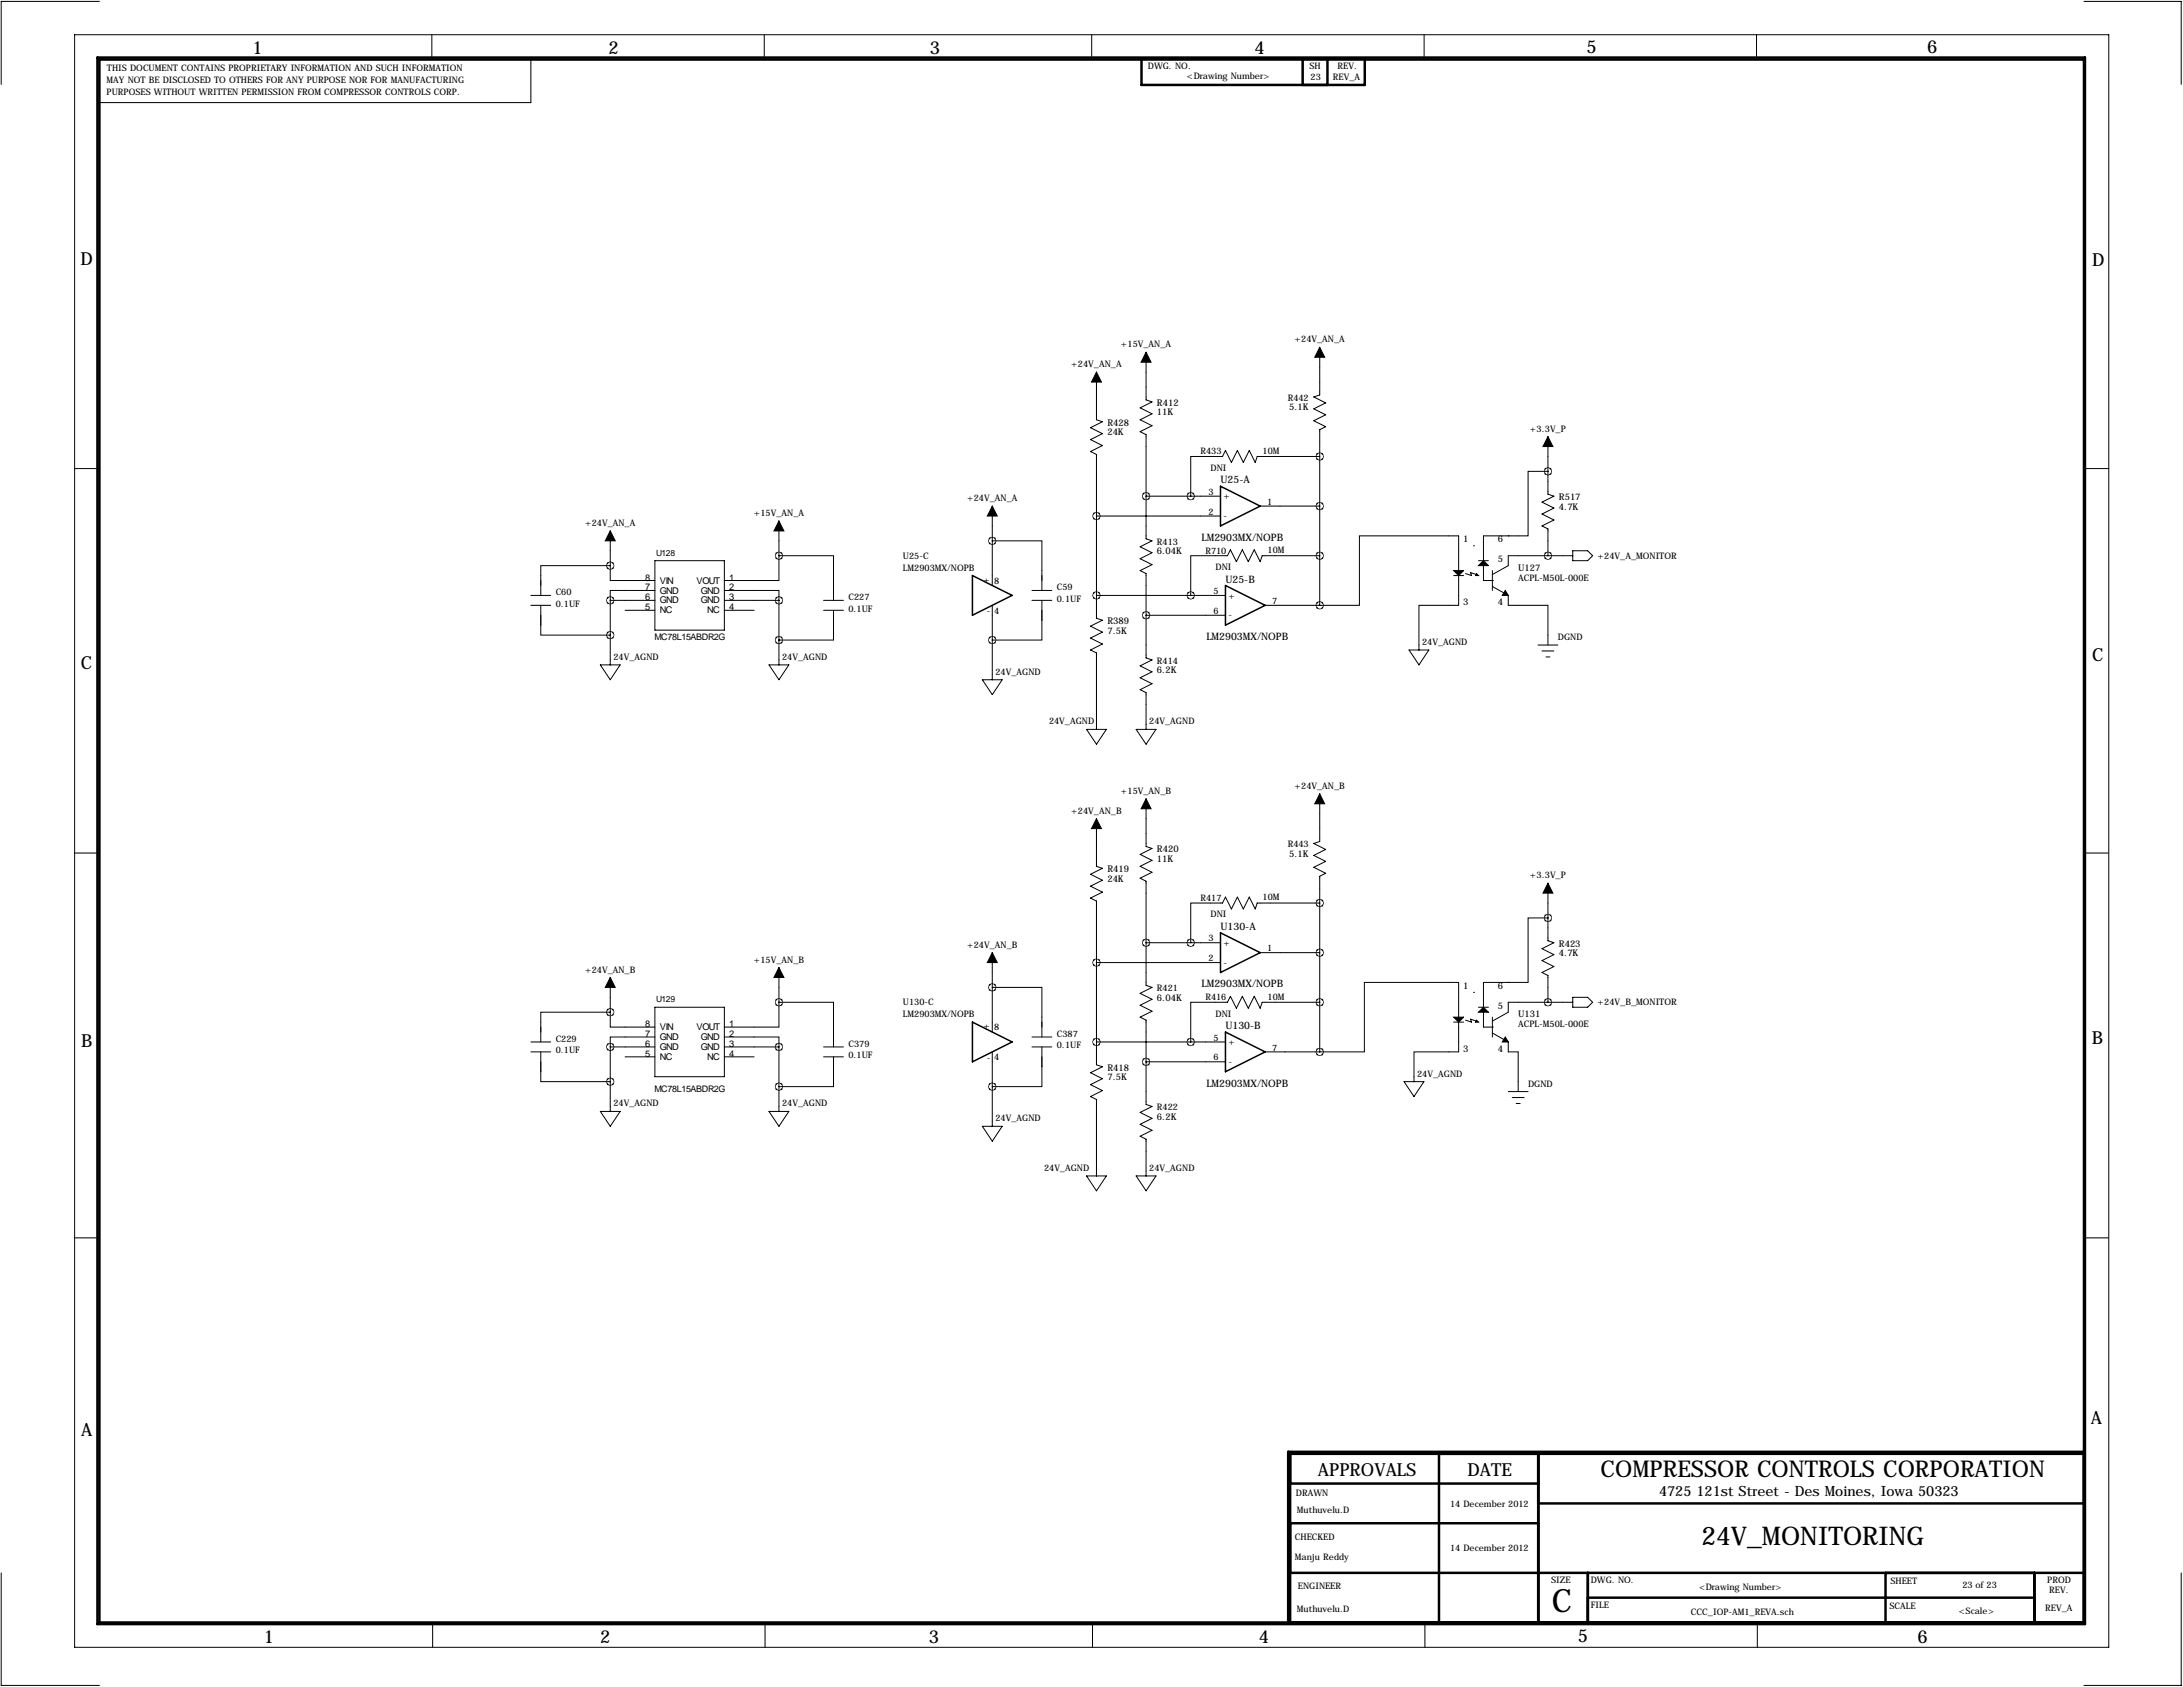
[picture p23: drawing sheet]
<svg xmlns="http://www.w3.org/2000/svg" width="559mm" height="432mm" viewBox="0 0 559 432" stroke-linecap="round" stroke-linejoin="round" font-family="sans-serif">
<defs><g id="words">
<text font-size="8.2" x="397.2" y="412.6">C</text>
<text font-size="6.6" x="435.5" y="395.5">24V_MONITORING</text>
<text font-size="5.9" x="409.7" y="378">COMPRESSOR CONTROLS CORPORATION</text>
<g font-size="4.6">
<text x="64.6" y="13.7">1</text>
<text x="155.8" y="13.7">2</text>
<text x="238" y="13.7">3</text>
<text x="321.1" y="13.7">4</text>
<text x="406.1" y="13.5">5</text>
<text x="493.3" y="13.5">6</text>
<text x="20.6" y="67.9">D</text>
<text x="535.6" y="68.1">D</text>
<text x="20.7" y="171.1">C</text>
<text x="535.5" y="169.2">C</text>
<text x="20.8" y="268.1">B</text>
<text x="535.4" y="267.2">B</text>
<text x="535.2" y="364.5">A</text>
<text x="20.8" y="367.5">A</text>
<text x="337.3" y="377.7">APPROVALS</text>
<text x="375.7" y="377.7">DATE</text>
<text x="67.5" y="420.6">1</text>
<text x="153.6" y="420.6">2</text>
<text x="237.8" y="420.6">3</text>
<text x="322.2" y="420.5">4</text>
<text x="403.9" y="420.4">5</text>
<text x="490.9" y="420.6">6</text>
</g>
<text font-size="3.6" x="424.7" y="383">4725 121st Street - Des Moines, Iowa 50323</text>
<g font-size="2.6">
<text x="312.4" y="123.7">U25-A</text>
<text x="307.5" y="138.4">LM2903MX/NOPB</text>
<text x="313.7" y="149.1">U25-B</text>
<text x="308.8" y="163.8">LM2903MX/NOPB</text>
<text x="312.4" y="238">U130-A</text>
<text x="307.5" y="252.7">LM2903MX/NOPB</text>
<text x="313.7" y="263.4">U130-B</text>
<text x="308.8" y="278.1">LM2903MX/NOPB</text>
</g>
<g font-size="2.4">
<text x="296.2" y="103.9">R412</text>
<text x="296.2" y="106.3">11K</text>
<text x="330" y="105">5.1K</text>
<text x="283.5" y="109">R428</text>
<text x="283.5" y="111.4">24K</text>
<text x="399" y="128">R517</text>
<text x="399" y="130.4">4.7K</text>
<text x="296.2" y="141.9">6.04K</text>
<text x="374.6" y="138.8">1</text>
<text x="383.5" y="138.8">6</text>
<text x="383.5" y="143.9">5</text>
<text x="165.1" y="148.6">8</text>
<text x="168.9" y="149.4">VIN</text>
<text x="178.3" y="149.4">VOUT</text>
<text x="186.7" y="148.6">1</text>
<text x="388.6" y="146.1">U127</text>
<text x="165.1" y="153.7">6</text>
<text x="165.1" y="151.1">7</text>
<text x="168.9" y="154.5">GND</text>
<text x="168.9" y="151.9">GND</text>
<text x="179.4" y="151.9">GND</text>
<text x="179.4" y="154.5">GND</text>
<text x="186.7" y="151.1">2</text>
<text x="186.7" y="153.7">3</text>
<text x="374.6" y="154.9">3</text>
<text x="383.5" y="154.9">4</text>
<text x="165.1" y="156.2">5</text>
<text x="168.9" y="157">NC</text>
<text x="181" y="157">NC</text>
<text x="186.7" y="156.2">4</text>
<text x="283.5" y="159.8">R389</text>
<text x="283.5" y="162.2">7.5K</text>
<text x="296.2" y="172.3">6.2K</text>
<text x="296.2" y="218.2">R420</text>
<text x="296.2" y="220.6">11K</text>
<text x="330" y="219.3">5.1K</text>
<text x="283.5" y="223.3">R419</text>
<text x="283.5" y="225.7">24K</text>
<text x="399" y="242.3">R423</text>
<text x="399" y="244.7">4.7K</text>
<text x="296.2" y="256.2">6.04K</text>
<text x="374.6" y="253.1">1</text>
<text x="383.5" y="253.1">6</text>
<text x="165.1" y="262.9">8</text>
<text x="168.9" y="263.7">VIN</text>
<text x="178.3" y="263.7">VOUT</text>
<text x="186.7" y="262.9">1</text>
<text x="383.5" y="258.2">5</text>
<text x="388.6" y="260.3">U131</text>
<text x="165.1" y="268">6</text>
<text x="165.1" y="265.4">7</text>
<text x="168.9" y="268.8">GND</text>
<text x="168.9" y="266.2">GND</text>
<text x="179.4" y="266.2">GND</text>
<text x="179.4" y="268.8">GND</text>
<text x="186.7" y="265.4">2</text>
<text x="186.7" y="268">3</text>
<text x="374.6" y="269.2">3</text>
<text x="383.5" y="269.2">4</text>
<text x="165.1" y="270.5">5</text>
<text x="168.9" y="271.3">NC</text>
<text x="181" y="271.3">NC</text>
<text x="186.7" y="270.5">4</text>
<text x="283.5" y="274.1">R418</text>
<text x="283.5" y="276.5">7.5K</text>
<text x="296.2" y="286.6">6.2K</text>
</g>
<g font-size="2.3">
<text x="293.8" y="17.6">DWG. NO.</text>
<text x="335.2" y="17.7">SH</text>
<text x="342.4" y="17.8">REV.</text>
<text x="27.3" y="21.1">MAY NOT BE DISCLOSED TO OTHERS FOR ANY PURPOSE NOR FOR MANUFACTURING</text>
<text x="27.4" y="18.3">THIS DOCUMENT CONTAINS PROPRIETARY INFORMATION AND SUCH INFORMATION</text>
<text x="303.8" y="20.1">&lt;Drawing Number&gt;</text>
<text x="335.5" y="20.4">23</text>
<text x="341.2" y="20.4">REV_A</text>
<text x="27.3" y="24.2">PURPOSES WITHOUT WRITTEN PERMISSION FROM COMPRESSOR CONTROLS CORP.</text>
<text x="286.9" y="88.9">+15V_AN_A</text>
<text x="331.4" y="87.6">+24V_AN_A</text>
<text x="274.2" y="94">+24V_AN_A</text>
<text x="329.6" y="102.6">R442</text>
<text x="391.6" y="110.5">+3.3V_P</text>
<text x="307.3" y="116.3">R433</text>
<text x="323.2" y="116.2">10M</text>
<text x="309.9" y="120.5">DNI</text>
<text x="247.5" y="128.3">+24V_AN_A</text>
<text x="309.3" y="126.6">3</text>
<text x="309.3" y="131.7">2</text>
<text x="313.2" y="127.8">+</text>
<text x="324.4" y="129.2">1</text>
<text x="149.8" y="134.6">+24V_AN_A</text>
<text x="192.9" y="132.1">+15V_AN_A</text>
<text x="313.2" y="132.9">-</text>
<text x="231.1" y="143">U25-C</text>
<text x="296.2" y="139.4">R413</text>
<text x="308.5" y="141.7">R710</text>
<text x="324.5" y="141.6">10M</text>
<text x="408.9" y="143">+24V_A_MONITOR</text>
<text x="231.1" y="146.1">LM2903MX/NOPB</text>
<text x="251.8" y="149.1">+</text>
<text x="254.5" y="149.4">8</text>
<text x="311.1" y="145.9">DNI</text>
<text x="388.6" y="148.6">ACPL-M50L-000E</text>
<text x="142.2" y="152.4">C60</text>
<text x="142.2" y="155.3">0.1UF</text>
<text x="217.2" y="153.7">C227</text>
<text x="270.5" y="151.1">C59</text>
<text x="270.5" y="154">0.1UF</text>
<text x="310.6" y="152">5</text>
<text x="314.5" y="153.2">+</text>
<text x="325.6" y="154.6">7</text>
<text x="217.2" y="156.6">0.1UF</text>
<text x="252.6" y="157.3">-</text>
<text x="254.5" y="157.1">4</text>
<text x="310.6" y="157.1">6</text>
<text x="314.5" y="158.3">-</text>
<text x="167.6" y="163.8">MC78L15ABDR2G</text>
<text x="364" y="165.1">24V_AGND</text>
<text x="398.8" y="163.8">DGND</text>
<text x="157" y="168.9">24V_AGND</text>
<text x="200.2" y="168.9">24V_AGND</text>
<text x="254.8" y="172.7">24V_AGND</text>
<text x="296.2" y="169.9">R414</text>
<text x="268.5" y="185.4">24V_AGND</text>
<text x="294.2" y="185.4">24V_AGND</text>
<text x="286.9" y="203.2">+15V_AN_B</text>
<text x="331.4" y="201.9">+24V_AN_B</text>
<text x="274.2" y="208.3">+24V_AN_B</text>
<text x="329.6" y="216.9">R443</text>
<text x="391.6" y="224.8">+3.3V_P</text>
<text x="307.3" y="230.6">R417</text>
<text x="323.2" y="230.5">10M</text>
<text x="309.9" y="234.8">DNI</text>
<text x="247.5" y="242.6">+24V_AN_B</text>
<text x="309.3" y="240.9">3</text>
<text x="313.2" y="242.1">+</text>
<text x="324.4" y="243.5">1</text>
<text x="149.8" y="248.9">+24V_AN_B</text>
<text x="192.9" y="246.4">+15V_AN_B</text>
<text x="309.3" y="246">2</text>
<text x="313.2" y="247.2">-</text>
<text x="231.1" y="257.3">U130-C</text>
<text x="296.2" y="253.7">R421</text>
<text x="308.5" y="256">R416</text>
<text x="324.5" y="255.9">10M</text>
<text x="408.9" y="257.3">+24V_B_MONITOR</text>
<text x="231.1" y="260.3">LM2903MX/NOPB</text>
<text x="251.8" y="263.4">+</text>
<text x="254.5" y="263.7">8</text>
<text x="311.1" y="260.2">DNI</text>
<text x="388.6" y="262.9">ACPL-M50L-000E</text>
<text x="142.2" y="266.7">C229</text>
<text x="142.2" y="269.6">0.1UF</text>
<text x="217.2" y="268">C379</text>
<text x="270.5" y="265.4">C387</text>
<text x="270.5" y="268.3">0.1UF</text>
<text x="310.6" y="266.3">5</text>
<text x="314.5" y="267.5">+</text>
<text x="325.6" y="268.9">7</text>
<text x="217.2" y="270.9">0.1UF</text>
<text x="252.6" y="271.6">-</text>
<text x="254.5" y="271.4">4</text>
<text x="310.6" y="271.4">6</text>
<text x="314.5" y="272.6">-</text>
<text x="362.8" y="275.6">24V_AGND</text>
<text x="167.6" y="279.4">MC78L15ABDR2G</text>
<text x="391.2" y="278.1">DGND</text>
<text x="157" y="283.2">24V_AGND</text>
<text x="200.2" y="283.2">24V_AGND</text>
<text x="254.8" y="287">24V_AGND</text>
<text x="296.2" y="284.2">R422</text>
<text x="267.3" y="299.7">24V_AGND</text>
<text x="294.2" y="299.7">24V_AGND</text>
<text x="331.7" y="383">DRAWN</text>
<text x="332" y="387.3">Muthuvelu.D</text>
<text x="371.2" y="385.6">14 December 2012</text>
<text x="331.5" y="394.2">CHECKED</text>
<text x="331.5" y="399.3">Manju Reddy</text>
<text x="371.2" y="397">14 December 2012</text>
<text x="332.2" y="406.7">ENGINEER</text>
<text x="397.1" y="405.1">SIZE</text>
<text x="407.2" y="405.1">DWG. NO.</text>
<text x="434.9" y="407">&lt;Drawing Number&gt;</text>
<text x="483.9" y="405.4">SHEET</text>
<text x="502.3" y="406.4">23 of 23</text>
<text x="524.1" y="405.1">PROD</text>
<text x="524.6" y="407.7">REV.</text>
<text x="332" y="412.5">Muthuvelu.D</text>
<text x="407.2" y="411.5">FILE</text>
<text x="432.8" y="413.3">CCC_IOP-AM1_REVA.sch</text>
<text x="483.7" y="411.7">SCALE</text>
<text x="501.4" y="413">&lt;Scale&gt;</text>
<text x="523.6" y="412.3">REV_A</text>
</g>
<g font-size="2.2">
<text x="168" y="142.2">U128</text>
<text x="168" y="256.5">U129</text>
</g>
</g></defs>
<g fill="none" stroke="#000" stroke-width=".26">
<path d="M19.1 8.9h520.7v412.7h-520.7zM25.5 .4h-25.2v21.2M110.5 8.9v6.3M143.1 15.2h-7.2v11.1h-110.9M195.6 8.9v6.3M279.5 8.9v6.3M364.5 8.9v6.3M449.6 8.9v6.3M533.5 .4h24.8v21.2M280.7 95.2v12.2l1.5 .5-3.1 1.6 3.1 1.5-3.1 1.5 3.1 1.5-3.1 1.6 1.6 .7v41.9l1.5 .6-3.1 1.5 3.1 1.5-3.1 1.5 3.1 1.5-3.1 1.6 1.6 .7v19.6M293.4 90.2v12.2l1.5 .5-3.1 1.5 3.1 1.5-3.1 1.5 3.1 1.6-3.1 1.5 1.6 .8v26.6l1.5 .5-3.1 1.6 3.1 1.5-3.1 1.5 3.1 1.5-3.1 1.5 1.6 .8v21.6l1.5 .5-3.1 1.5 3.1 1.6-3.1 1.5 3.1 1.5-3.1 1.5 1.6 .8v9.4M337.8 88.9v12.2l-1.5 .5 3 1.5-3 1.5 3 1.6-3 1.5 3 1.5-1.5 .8v44.9"/>
<path d="M19.2 119.9h6.4M337.8 116.8h-16l-.5 1.6-1.5-3.1-1.5 3.1-1.6-3.1-1.5 3.1-1.5-3.1-.8 1.5h-8.1v10.2M396.2 111.8v14.7l1.6 .5-3.1 1.5 3.1 1.5-3.1 1.6 3.1 1.5-3.1 1.5 1.5 .8v6.8M533.4 119.9h6.4M156.2 135.9v8.9M199.4 133.3v8.9M254 138.4h12.7v12.7M254 129.5v20.4M280.7 132.1h31.7M293.4 127h19M322.6 129.5h15.2M377.2 139.7h.1"/>
<path d="M386.1 137.2h.1M396.2 120.6h-5v16.6h-11.5v11.4h2.6M135.9 152.4h5.1M135.9 154.9h5.1M138.4 154.9v7.7h17.8M156.2 144.8h-17.8v7.6M156.2 144.8v3.8h11.4M156.2 153.7h11.4M156.2 153.7v16.5M160 156.2h7.6M167.6 151.1h-11.4v2.6M167.6 143.5h17.8v17.8h-17.8z"/>
<path d="M185.4 151.1h14v2.6M185.4 153.7h14M185.4 156.2h7.6M199.4 142.2v6.4h-14M199.4 142.2h14v11.5M199.4 153.7v16.5M210.8 153.7h5.1M210.8 156.2h5.1M213.4 156.2v7.6h-14M254 154.9v19.1M264.2 151.1h5M264.2 153.7h5"/>
<path d="M266.7 153.7v10.1h-12.7M280.7 152.4h33M293.4 157.5h20.3M323.8 154.9h14M337.8 142.2h-14.7l-.5 1.6-1.5-3.1-1.6 3.1-1.5-3.1-1.5 3.1-1.5-3.1-.8 1.5h-9.4v10.2M337.8 154.9h10.2v-17.7h25.4v17.7h-10.2v11.5M372.1 147.3h2.5M375.2 146.8l1.5 .5-.3-.7 1.6 .5M378.5 143.5h2.5M382 150.1l4.1 2.3v2.5h10.1v10.2M382 146v5.1M402.6 141h3.8l1.3 1.2-1.3 1.3h-3.8z"/>
<path d="M402.6 142.2h-16.5v2.6l-4.1 2.3M153.7 170.2h5l-2.5 3.8zM196.8 170.2h5.1l-2.5 3.8zM251.5 174h5l-2.5 3.8zM360.7 166.4h5.1l-2.6 3.8zM393.7 165.1h5.1M394.7 166.6h3.1M395.7 168.1h1M278.1 186.7h5.1l-2.5 3.8zM290.8 186.7h5.1l-2.5 3.8zM19 218.3h6.5M280.7 209.5v12.2l1.5 .5-3.1 1.6 3.1 1.5-3.1 1.5 3.1 1.5-3.1 1.6 1.6 .7v41.9l1.5 .5-3.1 1.6 3.1 1.5-3.1 1.5 3.1 1.5-3.1 1.6 1.6 .7v19.6"/>
<path d="M293.4 204.5v12.2l1.5 .5-3.1 1.5 3.1 1.5-3.1 1.5 3.1 1.6-3.1 1.5 1.6 .8v26.6l1.5 .5-3.1 1.6 3.1 1.5-3.1 1.5 3.1 1.5-3.1 1.5 1.6 .8v21.6l1.5 .5-3.1 1.5 3.1 1.6-3.1 1.5 3.1 1.5-3.1 1.5 1.6 .8v9.4M337.8 203.2v12.2l-1.5 .5 3 1.5-3 1.5 3 1.6-3 1.5 3 1.5-1.5 .8v6.8M533.3 218.3h6.4M337.8 231.1h-16l-.5 1.6-1.5-3.1-1.5 3.1-1.6-3.1-1.5 3.1-1.5-3.1-.8 1.5h-8.1v10.2M337.8 231.1v12.7M396.2 234.9h-5v16.6h-11.5v11.4h2.6M396.2 226.1v14.7l1.6 .5-3.1 1.5 3.1 1.5-3.1 1.6 3.1 1.5-3.1 1.5 1.5 .8v6.8M156.2 259.1h-17.8v7.6M156.2 259.1v3.8h11.4M156.2 250.2v8.9M167.6 257.8h17.8v17.8h-17.8zM199.4 256.5v6.4h-14"/>
<path d="M199.4 256.5h14v11.5M199.4 247.6v8.9M254 252.7h12.7v12.7M254 243.8v20.4M280.7 246.4h31.7M293.4 241.3h19M322.6 243.8h15.2M337.8 256.5h-14.7l-.5 1.6-1.5-3.1-1.6 3.1-1.5-3.1-1.5 3.1-1.5-3.1-.8 1.5h-9.4v10.2M337.8 243.8v25.4M377.2 254h.1M378.5 257.8h2.5M386.1 251.5h.1"/>
<path d="M402.6 255.3h3.8l1.3 1.2-1.3 1.3h-3.8zM402.6 256.5h-16.5v2.6l-4.1 2.3M135.9 266.7h5.1M135.9 269.2h5.1M138.4 269.2v7.7h17.8M156.2 268h11.4M156.2 268v16.5M160 270.5h7.6M167.6 265.4h-11.4v2.6M185.4 265.4h14v2.6M185.4 268h14M185.4 270.5h7.6"/>
<path d="M199.4 268v16.5M210.8 268h5.1M210.8 270.5h5.1M213.4 270.5v7.6h-14M254 269.2v19.1M264.2 265.4h5M264.2 268h5M266.7 268v10.1h-12.7M280.7 266.7h33M293.4 271.8h20.3M323.8 269.2h14M337.8 269.2h11.4v-17.7h24.2v17.7h-11.5v7.7"/>
<path d="M359.4 276.9h5.1l-2.6 3.8zM372.1 261.6h2.5M375.2 261.1l1.5 .5-.3-.7 1.6 .5M382 264.4l4.1 2.3v2.5h2.5v10.2M382 260.3v5.1M386.1 279.4h5.1M153.7 284.5h5l-2.5 3.8zM196.8 284.5h5.1l-2.5 3.8zM251.5 288.3h5l-2.5 3.8zM387.1 280.9h3M388.1 282.4h1M19 316.8h6.5"/>
<path d="M278.1 301h5.1l-2.5 3.8zM290.8 301h5.1l-2.5 3.8zM533.3 316.8h6.4M.3 402.6v28.8h25.2M110.7 415.3v6.3M195.8 415.3v6.3M279.7 415.3v6.3M364.7 415.3v6.3M449.8 415.3v6.3M558.3 402.6v28.8h-24.8"/>
</g>
<g fill="none" stroke="#000" stroke-width=".63">
<path d="M24.9 14.7h508.8v401h-508.8zM25.5 15.2h508v400.1h-508zM292.2 15h57.2v6.7h-57.2zM333.5 21.7v-6.7h6.3v6.7M330.3 379.7h63.5M368.4 372.1v43.2M393.8 372.1v43.2M533.5 372.1h-203.2v43.2M533.5 371.6h-203.8v43.7M330.3 389.9h63.5M393.8 384.8h139.7M330.3 402.6h203.2"/>
<path d="M406.5 402.6v12.7M406.5 408.9h114.3M482.7 402.6v12.7M520.8 402.6v12.7"/>
</g>
<path d="M312.4 124.5l10.2 5-10.2 5.1zM248.9 147.3l10.2 5.1-10.2 5.1zM313.7 149.9l10.1 5-10.1 5.1zM312.4 238.8l10.2 5-10.2 5.1zM248.9 261.6l10.2 5.1-10.2 5.1zM313.7 264.2l10.1 5-10.1 5.1z" fill="none" stroke="#000" stroke-width=".38"/>
<g fill="#000" stroke="#000" stroke-width=".26">
<path d="M280.7 95.2l1.2 2.6h-2.5zM293.4 90.2l1.2 2.5h-2.5zM337.8 88.9l1.3 2.5h-2.6zM396.2 111.8l1.3 2.5h-2.5zM156.2 135.9l1.3 2.5h-2.6zM199.4 133.3l1.3 2.6h-2.6zM254 129.5l1.3 2.6h-2.6zM372.1 146h2.5l-1.2 1.3zM378 146.8l.5 .5h-.8zM379.7 143.5l1.3 1.3h-2.5zM385.3 151.1l.8 1.3h-1.5zM280.7 209.5l1.2 2.6h-2.5z"/>
<path d="M293.4 204.5l1.2 2.5h-2.5zM337.8 203.2l1.3 2.5h-2.6zM396.2 226.1l1.3 2.5h-2.5zM156.2 250.2l1.3 2.5h-2.6zM199.4 247.6l1.3 2.6h-2.6zM254 243.8l1.3 2.6h-2.6zM379.7 257.8l1.3 1.3h-2.5zM372.1 260.3h2.5l-1.2 1.3zM378 261.1l.5 .5h-.8zM385.3 265.4l.8 1.3h-1.5z"/>
</g>
<path d="M156.1 153.7a.1 .1 0 0 0 .2 0 .1 .1 0 0 0-.2 0zM199.3 153.7a.1 .1 0 0 0 .2 0 .1 .1 0 0 0-.2 0zM156.1 144.8a.1 .1 0 0 0 .2 0 .1 .1 0 0 0-.2 0zM156.1 162.6a.1 .1 0 0 0 .2 0 .1 .1 0 0 0-.2 0zM199.3 142.2a.1 .1 0 0 0 .2 0 .1 .1 0 0 0-.2 0zM199.3 163.8a.1 .1 0 0 0 .2 0 .1 .1 0 0 0-.2 0zM337.8 129.5a.07 .07 0 0 0 .1 0 .07 .07 0 0 0-.1 0zM280.6 132.1a.07 .07 0 0 0 .1 0 .07 .07 0 0 0-.1 0zM293.3 127a.07 .07 0 0 0 .1 0 .07 .07 0 0 0-.1 0zM304.7 127a.1 .1 0 0 0 .2 0 .1 .1 0 0 0-.2 0zM293.3 157.5a.07 .07 0 0 0 .1 0 .07 .07 0 0 0-.1 0zM280.6 152.4a.07 .07 0 0 0 .1 0 .07 .07 0 0 0-.1 0zM253.9 138.4a.1 .1 0 0 0 .2 0 .1 .1 0 0 0-.2 0zM304.7 152.4a.1 .1 0 0 0 .2 0 .1 .1 0 0 0-.2 0zM337.8 142.2a.07 .07 0 0 0 .1 0 .07 .07 0 0 0-.1 0zM253.9 163.8a.1 .1 0 0 0 .2 0 .1 .1 0 0 0-.2 0zM156.1 268a.1 .1 0 0 0 .2 0 .1 .1 0 0 0-.2 0zM199.3 268a.1 .1 0 0 0 .2 0 .1 .1 0 0 0-.2 0zM156.1 259.1a.1 .1 0 0 0 .2 0 .1 .1 0 0 0-.2 0zM156.1 276.9a.1 .1 0 0 0 .2 0 .1 .1 0 0 0-.2 0zM199.3 256.5a.1 .1 0 0 0 .2 0 .1 .1 0 0 0-.2 0zM199.3 278.1a.1 .1 0 0 0 .2 0 .1 .1 0 0 0-.2 0zM337.8 243.8a.07 .07 0 0 0 .1 0 .07 .07 0 0 0-.1 0zM280.6 246.4a.07 .07 0 0 0 .1 0 .07 .07 0 0 0-.1 0zM293.3 241.3a.07 .07 0 0 0 .1 0 .07 .07 0 0 0-.1 0zM304.7 241.3a.1 .1 0 0 0 .2 0 .1 .1 0 0 0-.2 0zM293.3 271.8a.07 .07 0 0 0 .1 0 .07 .07 0 0 0-.1 0zM280.6 266.7a.07 .07 0 0 0 .1 0 .07 .07 0 0 0-.1 0zM253.9 252.7a.1 .1 0 0 0 .2 0 .1 .1 0 0 0-.2 0zM304.7 266.7a.1 .1 0 0 0 .2 0 .1 .1 0 0 0-.2 0zM337.8 256.5a.07 .07 0 0 0 .1 0 .07 .07 0 0 0-.1 0zM253.9 278.1a.1 .1 0 0 0 .2 0 .1 .1 0 0 0-.2 0zM337.8 154.9a.07 .07 0 0 0 .1 0 .07 .07 0 0 0-.1 0zM337.8 116.8a.07 .07 0 0 0 .1 0 .07 .07 0 0 0-.1 0zM337.8 231.1a.07 .07 0 0 0 .1 0 .07 .07 0 0 0-.1 0zM396.2 142.2a.07 .07 0 0 0 .1 0 .07 .07 0 0 0-.1 0zM396.2 120.7a.07 .07 0 0 0 .1 0 .07 .07 0 0 0-.1 0zM396.2 256.5a.07 .07 0 0 0 .1 0 .07 .07 0 0 0-.1 0zM396.2 235a.07 .07 0 0 0 .1 0 .07 .07 0 0 0-.1 0zM337.8 269.2a.07 .07 0 0 0 .1 0 .07 .07 0 0 0-.1 0z" fill="#000" stroke="#000" stroke-width="1.9"/>
<use href="#words"/>
</svg>
